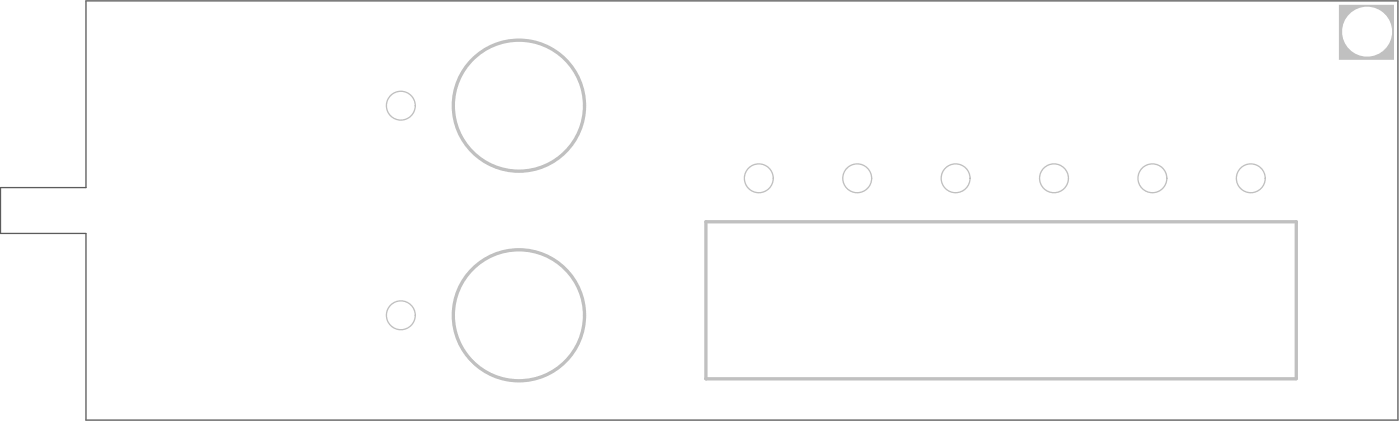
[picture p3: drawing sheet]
<svg xmlns="http://www.w3.org/2000/svg" width="355mm" height="107mm" viewBox="0 0 355 107" stroke-linecap="round" stroke-linejoin="round" font-family="sans-serif">
<path d="M21.8 59.1h-21.7v-11.6h21.7v-47.3h332.9v106.2h-332.9v-47.2" fill="none" stroke="#5a5a5a" stroke-width=".33"/>
<path d="M339.7 1.2h14v14h-14zM340.5 8a6.3 6.3 0 0 0 12.7 0 6.3 6.3 0 0 0-12.7 0z" fill="#c0c0c0"/>
<path d="M179.1 95.9l.1 .1" fill="none" stroke="#c0c0c0" stroke-width=".85"/>
<path d="M328.9 95.9v.1" fill="none" stroke="#c0c0c0" stroke-width=".33"/>
<circle cx="328.9" cy="56.2" r=".17" fill="#c0c0c0"/>
<g fill="none" stroke="#c0c0c0" stroke-width=".85">
<path d="M179.1 95.9v-39.7h149.8v39.7M179.2 96h149.7"/>
<circle cx="131.7" cy="26.8" r="16.6"/>
<circle cx="131.7" cy="79.9" r="16.6"/>
</g>
<g fill="none" stroke="#c0c0c0" stroke-width=".33">
<circle cx="101.7" cy="26.8" r="3.7"/>
<circle cx="192.6" cy="45.2" r="3.7"/>
<circle cx="217.5" cy="45.2" r="3.7"/>
<circle cx="242.5" cy="45.2" r="3.7"/>
<circle cx="267.5" cy="45.2" r="3.7"/>
<circle cx="292.4" cy="45.2" r="3.7"/>
<circle cx="317.4" cy="45.2" r="3.7"/>
<circle cx="101.7" cy="79.9" r="3.7"/>
</g>
</svg>
